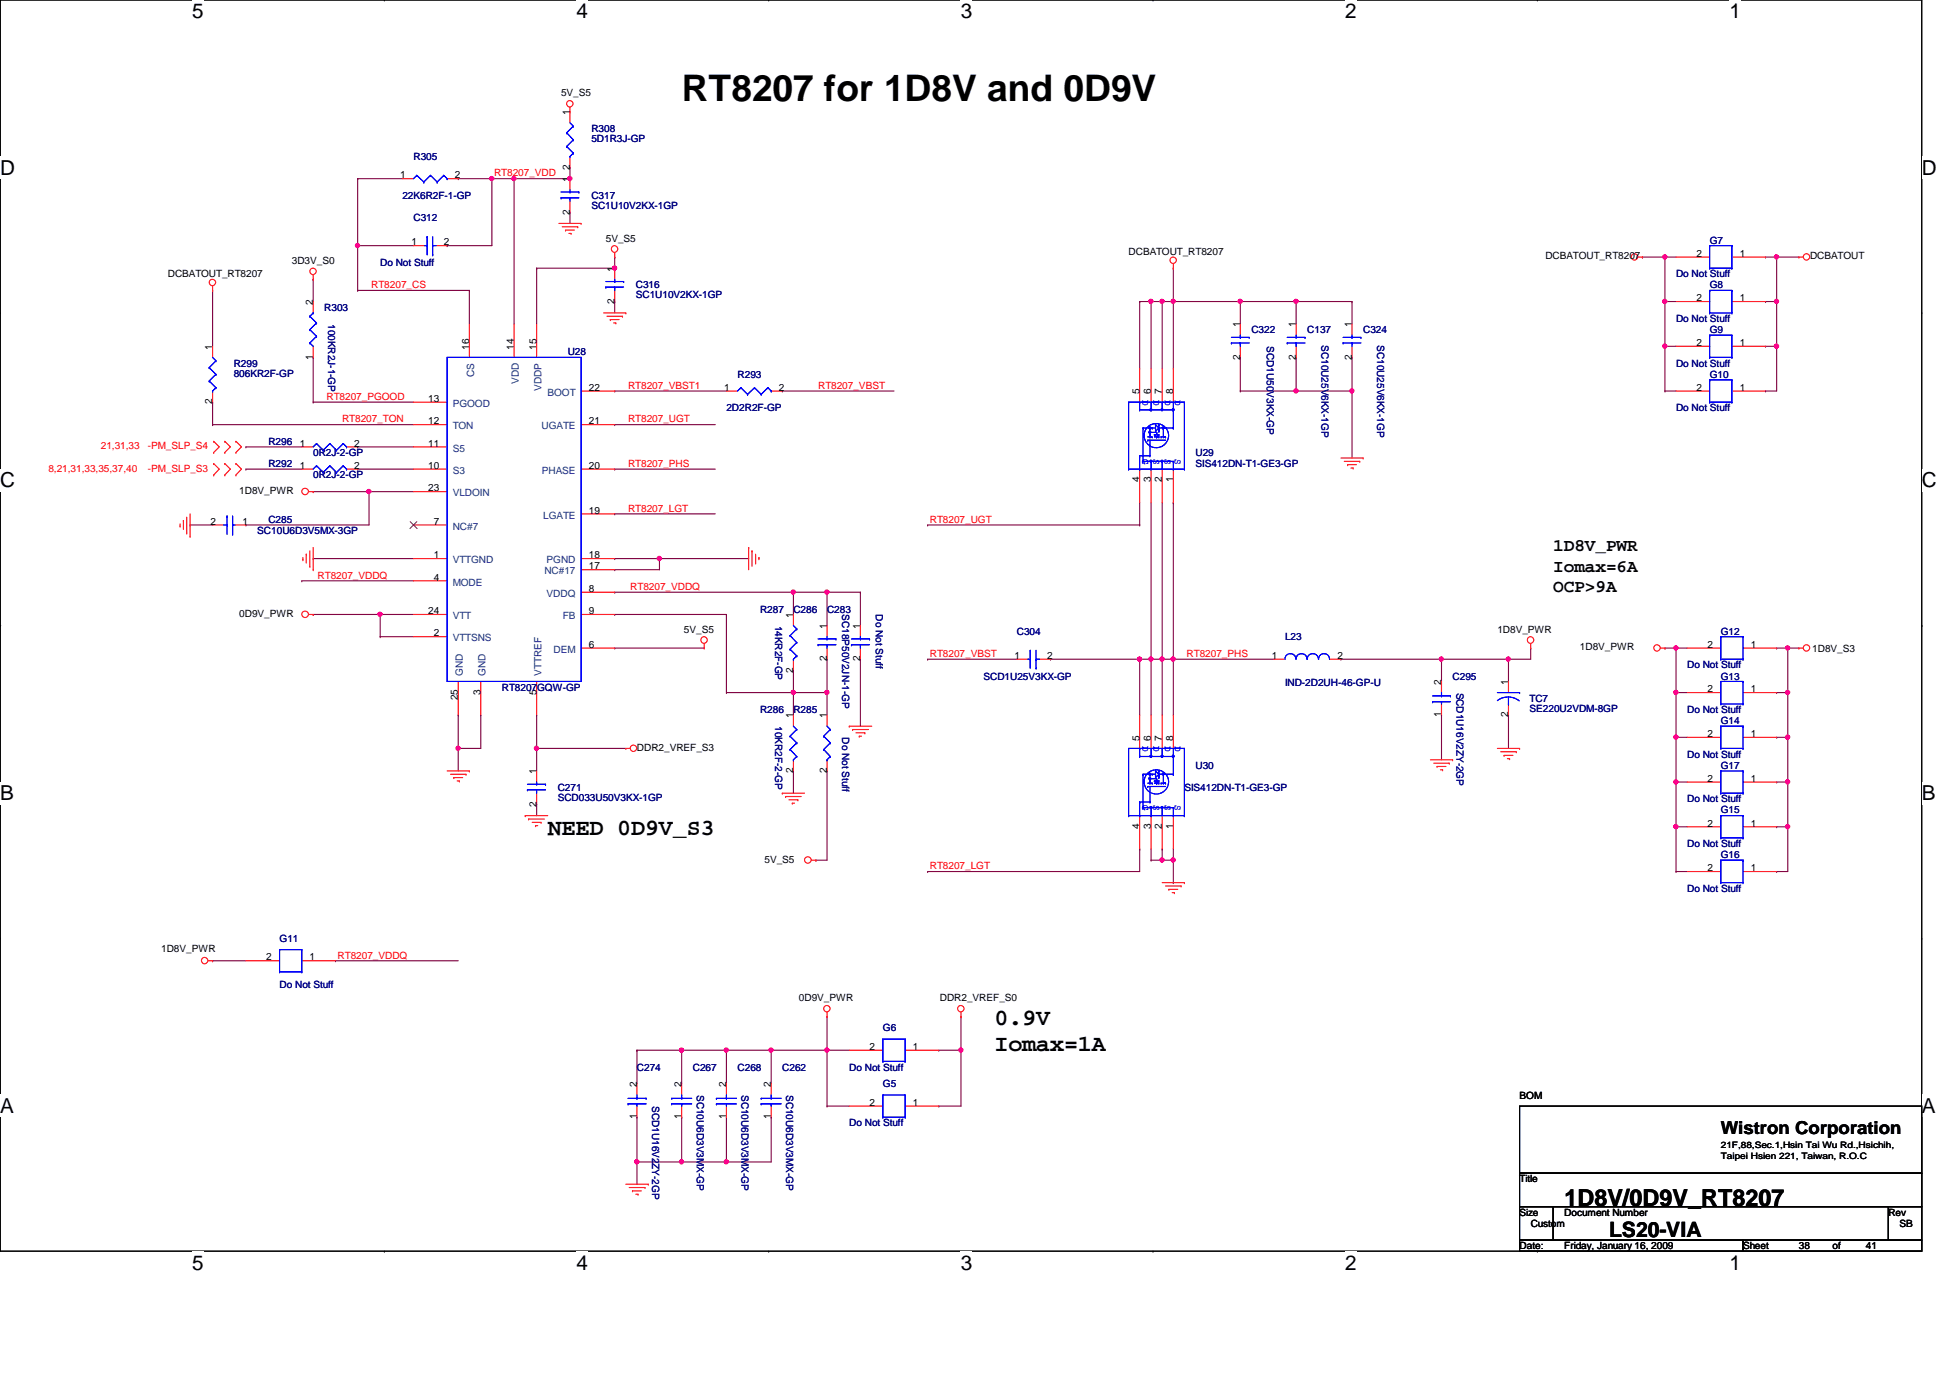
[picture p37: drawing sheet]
<svg xmlns="http://www.w3.org/2000/svg" width="297mm" height="210mm" viewBox="0 0 297 210" stroke-linecap="round" stroke-linejoin="round" font-family="sans-serif">
<defs><g id="words">
<text font-size="5.6" x="103.8" y="15.4">RT8207 for 1D8V and 0D9V</text>
<g font-size="3.6">
<text x="83.4" y="127.2">NEED 0D9V_S3</text>
<text x="151.5" y="156.1">0.9V</text>
<text x="151.5" y="160.1">Iomax=1A</text>
<text x="238.3" y="183.7">1D8V/0D9V_RT8207</text>
</g>
<text font-size="3.2" x="245.1" y="188.5">LS20-VIA</text>
<g font-size="3.1">
<text x="29.3" y="2.8">5</text>
<text x="87.8" y="2.8">4</text>
<text x="146.3" y="2.8">3</text>
<text x="204.9" y="2.8">2</text>
<text x="263.4" y="2.8">1</text>
<text x="0" y="26.6">D</text>
<text x="292.7" y="26.6">D</text>
<text x="0" y="74.2">C</text>
<text x="292.7" y="74.2">C</text>
<text x="0" y="121.9">B</text>
<text x="292.7" y="121.9">B</text>
<text x="0" y="169.5">A</text>
<text x="292.7" y="169.5">A</text>
<text x="29.3" y="193.4">5</text>
<text x="87.8" y="193.4">4</text>
<text x="146.3" y="193.4">3</text>
<text x="204.9" y="193.4">2</text>
<text x="263.4" y="193.4">1</text>
</g>
<g font-size="2.7">
<text x="236.6" y="84">1D8V_PWR</text>
<text x="236.6" y="87.1">Iomax=6A</text>
<text x="236.6" y="90.2">OCP&gt;9A</text>
<text x="262.1" y="172.7">Wistron Corporation</text>
</g>
<g font-size="1.5">
<text x="85.5" y="14.7">5V_S5</text>
<text x="86.8" y="17.5" transform="rotate(-90 86.8 17.5)">1</text>
<text x="61" y="27.2">1</text>
<text x="69.3" y="27.2">2</text>
<text x="86.8" y="27.7" transform="rotate(-90 86.8 27.7)">1</text>
<text x="86.8" y="25.9" transform="rotate(-90 86.8 25.9)">2</text>
<text x="86.8" y="32.7" transform="rotate(-90 86.8 32.7)">2</text>
<text x="44.4" y="40.2">3D3V_S0</text>
<text x="62.7" y="37.4">1</text>
<text x="67.6" y="37.4">2</text>
<text x="92.3" y="36.8">5V_S5</text>
<text x="93.6" y="41.4" transform="rotate(-90 93.6 41.4)">1</text>
<text x="171.9" y="38.8">DCBATOUT_RT8207</text>
<text x="235.4" y="39.5">DCBATOUT_RT8207</text>
<text x="258.4" y="39.1">2</text>
<text x="265" y="39.1">1</text>
<text x="275.7" y="39.5">DCBATOUT</text>
<text x="25.6" y="42.2">DCBATOUT_RT8207</text>
<text x="47.7" y="46.5" transform="rotate(-90 47.7 46.5)">2</text>
<text x="93.6" y="46.3" transform="rotate(-90 93.6 46.3)">2</text>
<text x="258.4" y="45.9">2</text>
<text x="265" y="45.9">1</text>
<text x="32.3" y="53.3" transform="rotate(-90 32.3 53.3)">1</text>
<text x="71.5" y="53.3" transform="rotate(-90 71.5 53.3)">16</text>
<text x="78.3" y="53.3" transform="rotate(-90 78.3 53.3)">14</text>
<text x="81.7" y="53.3" transform="rotate(-90 81.7 53.3)">15</text>
<text x="188.9" y="49.9" transform="rotate(-90 188.9 49.9)">1</text>
<text x="197.4" y="49.9" transform="rotate(-90 197.4 49.9)">1</text>
<text x="205.9" y="49.9" transform="rotate(-90 205.9 49.9)">1</text>
<text x="258.4" y="52.7">2</text>
<text x="265" y="52.7">1</text>
<text x="47.7" y="54.8" transform="rotate(-90 47.7 54.8)">1</text>
<text x="89.7" y="59.5">22</text>
<text x="110.3" y="59.5">1</text>
<text x="118.7" y="59.5">2</text>
<text x="188.9" y="54.8" transform="rotate(-90 188.9 54.8)">2</text>
<text x="197.4" y="54.8" transform="rotate(-90 197.4 54.8)">2</text>
<text x="205.9" y="54.8" transform="rotate(-90 205.9 54.8)">2</text>
<text x="258.4" y="59.5">2</text>
<text x="265" y="59.5">1</text>
<text x="32.3" y="61.6" transform="rotate(-90 32.3 61.6)">2</text>
<text x="65.2" y="61.2">13</text>
<text x="65.2" y="64.6">12</text>
<text x="89.7" y="64.6">21</text>
<text x="173.6" y="60.1" transform="rotate(-90 173.6 60.1)">5</text>
<text x="175.3" y="60.1" transform="rotate(-90 175.3 60.1)">6</text>
<text x="177" y="60.1" transform="rotate(-90 177 60.1)">7</text>
<text x="178.7" y="60.1" transform="rotate(-90 178.7 60.1)">8</text>
<text x="45.7" y="68">1</text>
<text x="45.7" y="71.4">1</text>
<text x="54" y="68">2</text>
<text x="54" y="71.4">2</text>
<text x="65.2" y="68">11</text>
<text x="65.2" y="71.4">10</text>
<text x="89.7" y="71.4">20</text>
<text x="36.4" y="75.3">1D8V_PWR</text>
<text x="65.2" y="74.8">23</text>
<text x="173.6" y="73.5" transform="rotate(-90 173.6 73.5)">4</text>
<text x="175.3" y="73.5" transform="rotate(-90 175.3 73.5)">3</text>
<text x="177" y="73.5" transform="rotate(-90 177 73.5)">2</text>
<text x="178.7" y="73.5" transform="rotate(-90 178.7 73.5)">1</text>
<text x="32" y="79.9">2</text>
<text x="37" y="79.9">1</text>
<text x="66.1" y="79.9">7</text>
<text x="89.7" y="78.2">19</text>
<text x="66.1" y="85">1</text>
<text x="66.1" y="88.4">4</text>
<text x="89.7" y="86.7">17</text>
<text x="89.7" y="85">18</text>
<text x="36.4" y="94">0D9V_PWR</text>
<text x="65.2" y="93.6">24</text>
<text x="89.7" y="90.2">8</text>
<text x="89.7" y="93.6">9</text>
<text x="120.8" y="94.1" transform="rotate(-90 120.8 94.1)">1</text>
<text x="125.9" y="95.8" transform="rotate(-90 125.9 95.8)">1</text>
<text x="131" y="95.8" transform="rotate(-90 131 95.8)">1</text>
<text x="66.1" y="96.9">2</text>
<text x="89.7" y="98.7">6</text>
<text x="104.2" y="96.4">5V_S5</text>
<text x="125.9" y="100.8" transform="rotate(-90 125.9 100.8)">2</text>
<text x="131" y="100.8" transform="rotate(-90 131 100.8)">2</text>
<text x="154.6" y="100.4">1</text>
<text x="159.5" y="100.4">2</text>
<text x="193.7" y="100.4">1</text>
<text x="203.7" y="100.4">2</text>
<text x="228.1" y="96.4">1D8V_PWR</text>
<text x="240.7" y="99.1">1D8V_PWR</text>
<text x="260.1" y="98.7">2</text>
<text x="266.7" y="98.7">1</text>
<text x="276.1" y="99.3">1D8V_S3</text>
<text x="69.8" y="106.7" transform="rotate(-90 69.8 106.7)">25</text>
<text x="73.2" y="105.8" transform="rotate(-90 73.2 105.8)">3</text>
<text x="81.7" y="105.8" transform="rotate(-90 81.7 105.8)">5</text>
<text x="120.8" y="102.4" transform="rotate(-90 120.8 102.4)">2</text>
<text x="219.5" y="104.3" transform="rotate(-90 219.5 104.3)">2</text>
<text x="229.7" y="104.3" transform="rotate(-90 229.7 104.3)">1</text>
<text x="260.1" y="105.5">2</text>
<text x="266.7" y="105.5">1</text>
<text x="120.8" y="109.4" transform="rotate(-90 120.8 109.4)">1</text>
<text x="125.9" y="109.4" transform="rotate(-90 125.9 109.4)">1</text>
<text x="173.6" y="112.8" transform="rotate(-90 173.6 112.8)">5</text>
<text x="175.3" y="112.8" transform="rotate(-90 175.3 112.8)">6</text>
<text x="177" y="112.8" transform="rotate(-90 177 112.8)">7</text>
<text x="178.7" y="112.8" transform="rotate(-90 178.7 112.8)">8</text>
<text x="219.5" y="109.3" transform="rotate(-90 219.5 109.3)">1</text>
<text x="229.7" y="109.3" transform="rotate(-90 229.7 109.3)">2</text>
<text x="260.1" y="112.3">2</text>
<text x="266.7" y="112.3">1</text>
<text x="81.7" y="117.9" transform="rotate(-90 81.7 117.9)">1</text>
<text x="97" y="114.4">DDR2_VREF_S3</text>
<text x="120.8" y="117.8" transform="rotate(-90 120.8 117.8)">2</text>
<text x="125.9" y="117.8" transform="rotate(-90 125.9 117.8)">2</text>
<text x="260.1" y="119.1">2</text>
<text x="266.7" y="119.1">1</text>
<text x="81.7" y="122.9" transform="rotate(-90 81.7 122.9)">2</text>
<text x="260.1" y="125.9">2</text>
<text x="266.7" y="125.9">1</text>
<text x="116.5" y="131.4">5V_S5</text>
<text x="173.6" y="126.3" transform="rotate(-90 173.6 126.3)">4</text>
<text x="175.3" y="126.3" transform="rotate(-90 175.3 126.3)">3</text>
<text x="177" y="126.3" transform="rotate(-90 177 126.3)">2</text>
<text x="178.7" y="126.3" transform="rotate(-90 178.7 126.3)">1</text>
<text x="260.1" y="132.7">2</text>
<text x="266.7" y="132.7">1</text>
<text x="24.6" y="145">1D8V_PWR</text>
<text x="40.6" y="146.3">2</text>
<text x="47.2" y="146.3">1</text>
<text x="121.7" y="152.5">0D9V_PWR</text>
<text x="143.2" y="152.5">DDR2_VREF_S0</text>
<text x="132.5" y="159.9">2</text>
<text x="139.1" y="159.9">1</text>
<text x="97" y="165.6" transform="rotate(-90 97 165.6)">2</text>
<text x="103.8" y="165.6" transform="rotate(-90 103.8 165.6)">2</text>
<text x="110.6" y="165.6" transform="rotate(-90 110.6 165.6)">2</text>
<text x="117.4" y="165.6" transform="rotate(-90 117.4 165.6)">2</text>
<text x="231.5" y="167.3">BOM</text>
<text x="97" y="170.5" transform="rotate(-90 97 170.5)">1</text>
<text x="103.8" y="170.5" transform="rotate(-90 103.8 170.5)">1</text>
<text x="110.6" y="170.5" transform="rotate(-90 110.6 170.5)">1</text>
<text x="117.4" y="170.5" transform="rotate(-90 117.4 170.5)">1</text>
<text x="132.5" y="168.4">2</text>
<text x="139.1" y="168.4">1</text>
<text x="231.5" y="180.1">Title</text>
<text x="231.5" y="185.2">Size</text>
<text x="238.3" y="185.2">Document Number</text>
<text x="287.7" y="185.2">Rev</text>
<text x="231.5" y="190.3">Date:</text>
<text x="233.2" y="186.9">Custom</text>
<text x="238.3" y="190.3">Friday, January 16, 2009</text>
<text x="265.5" y="190.3">Sheet</text>
<text x="274" y="190.3">38</text>
<text x="279.1" y="190.3">of</text>
<text x="284.2" y="190.3">41</text>
<text x="289.3" y="186.9">SB</text>
</g>
<g font-size="1.5" fill="#000080">
<text x="90.1" y="20.1">R308</text>
<text x="90.1" y="21.6">5D1R3J-GP</text>
<text x="63" y="24.4">R305</text>
<text x="61.3" y="30.3">22K6R2F-1-GP</text>
<text x="63" y="33.7">C312</text>
<text x="90.1" y="30.3">C317</text>
<text x="90.1" y="31.9">SC1U10V2KX-1GP</text>
<text x="57.9" y="40.6">Do Not Stuff</text>
<text x="260.4" y="37.1">G7</text>
<text x="49.4" y="47.3">R303</text>
<text x="96.9" y="43.9">C316</text>
<text x="96.9" y="45.5">SC1U10V2KX-1GP</text>
<text x="255.3" y="42.2">Do Not Stuff</text>
<text x="260.4" y="43.9">G8</text>
<text x="50" y="49.4" transform="rotate(90 50 49.4)">100KR2J-1-GP</text>
<text x="190.6" y="50.8">C322</text>
<text x="193" y="52.7" transform="rotate(90 193 52.7)">SCD1U50V3KX-GP</text>
<text x="199.1" y="50.8">C137</text>
<text x="201.3" y="52.6" transform="rotate(90 201.3 52.6)">SC10U25V6KX-1GP</text>
<text x="207.6" y="50.8">C324</text>
<text x="209.8" y="52.6" transform="rotate(90 209.8 52.6)">SC10U25V6KX-1GP</text>
<text x="255.3" y="49.1">Do Not Stuff</text>
<text x="260.4" y="50.8">G9</text>
<text x="35.6" y="55.8">R299</text>
<text x="35.6" y="57.4">806KR2F-GP</text>
<text x="86.5" y="54.1">U28</text>
<text x="112.3" y="57.6">R293</text>
<text x="255.3" y="55.8">Do Not Stuff</text>
<text x="260.4" y="57.6">G10</text>
<text x="110.7" y="62.7">2D2R2F-GP</text>
<text x="255.3" y="62.7">Do Not Stuff</text>
<text x="40.9" y="67.8">R296</text>
<text x="40.9" y="71.2">R292</text>
<text x="47.7" y="69.5">0R2J-2-GP</text>
<text x="182.1" y="69.5">U29</text>
<text x="182.1" y="71.2">SIS412DN-T1-GE3-GP</text>
<text x="47.7" y="72.9">0R2J-2-GP</text>
<text x="39.2" y="81.4">SC10U6D3V5MX-3GP</text>
<text x="40.9" y="79.7">C285</text>
<text x="115.8" y="93.3">R287</text>
<text x="118.1" y="95.3" transform="rotate(90 118.1 95.3)">14KR2F-GP</text>
<text x="120.9" y="93.3">C286</text>
<text x="126" y="93.3">C283</text>
<text x="128.3" y="93.6" transform="rotate(90 128.3 93.6)">SC18P50V2JN-1-GP</text>
<text x="133.4" y="93.6" transform="rotate(90 133.4 93.6)">Do Not Stuff</text>
<text x="154.9" y="96.7">C304</text>
<text x="195.7" y="97.5">L23</text>
<text x="257" y="101.8">Do Not Stuff</text>
<text x="262.1" y="96.7">G12</text>
<text x="76.5" y="105.2">RT8207GQW-GP</text>
<text x="149.8" y="103.5">SCD1U25V3KX-GP</text>
<text x="195.7" y="104.5">IND-2D2UH-46-GP-U</text>
<text x="221.3" y="103.5">C295</text>
<text x="221.9" y="105.5" transform="rotate(90 221.9 105.5)">SCD1U16V2ZY-2GP</text>
<text x="233" y="106.9">TC7</text>
<text x="262.1" y="103.5">G13</text>
<text x="115.8" y="108.6">R286</text>
<text x="118.1" y="110.6" transform="rotate(90 118.1 110.6)">10KR2F-2-GP</text>
<text x="120.9" y="108.6">R285</text>
<text x="128.3" y="112.3" transform="rotate(90 128.3 112.3)">Do Not Stuff</text>
<text x="233" y="108.5">SE220U2VDM-8GP</text>
<text x="257" y="108.6">Do Not Stuff</text>
<text x="262.1" y="110.3">G14</text>
<text x="182.1" y="117.1">U30</text>
<text x="257" y="115.4">Do Not Stuff</text>
<text x="262.1" y="117.1">G17</text>
<text x="85" y="120.5">C271</text>
<text x="85" y="122">SCD033U50V3KX-1GP</text>
<text x="180.4" y="120.5">SIS412DN-T1-GE3-GP</text>
<text x="257" y="122.2">Do Not Stuff</text>
<text x="262.1" y="123.9">G15</text>
<text x="257" y="129">Do Not Stuff</text>
<text x="262.1" y="130.7">G16</text>
<text x="257" y="135.8">Do Not Stuff</text>
<text x="42.6" y="143.5">G11</text>
<text x="42.6" y="150.5">Do Not Stuff</text>
<text x="134.5" y="157.1">G6</text>
<text x="97" y="163.1">C274</text>
<text x="105.5" y="163.1">C267</text>
<text x="106.2" y="166.8" transform="rotate(90 106.2 166.8)">SC10U6D3V3MX-GP</text>
<text x="112.3" y="163.1">C268</text>
<text x="112.9" y="166.8" transform="rotate(90 112.9 166.8)">SC10U6D3V3MX-GP</text>
<text x="119.2" y="163.1">C262</text>
<text x="119.8" y="166.8" transform="rotate(90 119.8 166.8)">SC10U6D3V3MX-GP</text>
<text x="129.4" y="163.1">Do Not Stuff</text>
<text x="134.5" y="165.6">G5</text>
<text x="99.4" y="168.5" transform="rotate(90 99.4 168.5)">SCD1U16V2ZY-2GP</text>
<text x="129.4" y="171.6">Do Not Stuff</text>
</g>
<g font-size="1.5" fill="#f00">
<text x="75.3" y="26.9">RT8207_VDD</text>
<text x="56.6" y="43.9">RT8207_CS</text>
<text x="95.7" y="59.2">RT8207_VBST1</text>
<text x="124.6" y="59.2">RT8207_VBST</text>
<text x="49.7" y="60.9">RT8207_PGOOD</text>
<text x="52.1" y="64.3">RT8207_TON</text>
<text x="95.7" y="64.3">RT8207_UGT</text>
<text x="7.4" y="71.8">8,21,31,33,35,37,40</text>
<text x="15.4" y="68.5">21,31,33</text>
<text x="22.5" y="71.8">-PM_SLP_S3</text>
<text x="22.5" y="68.5">-PM_SLP_S4</text>
<text x="95.7" y="71.1">RT8207_PHS</text>
<text x="95.7" y="77.9">RT8207_LGT</text>
<text x="141.6" y="79.6">RT8207_UGT</text>
<text x="48.4" y="88.1">RT8207_VDDQ</text>
<text x="96" y="89.9">RT8207_VDDQ</text>
<text x="141.6" y="100.1">RT8207_VBST</text>
<text x="180.8" y="100.1">RT8207_PHS</text>
<text x="141.6" y="132.4">RT8207_LGT</text>
<text x="51.4" y="146">RT8207_VDDQ</text>
</g>
<g font-size="1.5" fill="#004080">
<text x="72.2" y="57.4" transform="rotate(-90 72.2 57.4)">CS</text>
<text x="79" y="58.5" transform="rotate(-90 79 58.5)">VDD</text>
<text x="82.5" y="59.5" transform="rotate(-90 82.5 59.5)">VDDP</text>
<text x="69" y="62">PGOOD</text>
<text x="69" y="65.4">TON</text>
<text x="82.5" y="65.4">UGATE</text>
<text x="83.4" y="60.3">BOOT</text>
<text x="69" y="68.8">S5</text>
<text x="69" y="75.6">VLDOIN</text>
<text x="69" y="72.2">S3</text>
<text x="82.5" y="72.2">PHASE</text>
<text x="69" y="80.7">NC#7</text>
<text x="82.8" y="79">LGATE</text>
<text x="69" y="85.8">VTTGND</text>
<text x="69" y="89.2">MODE</text>
<text x="82.9" y="87.5">NC#17</text>
<text x="83.3" y="85.8">PGND</text>
<text x="69" y="94.3">VTT</text>
<text x="83.3" y="90.9">VDDQ</text>
<text x="85.7" y="94.3">FB</text>
<text x="69" y="97.7">VTTSNS</text>
<text x="84.3" y="99.4">DEM</text>
<text x="70.5" y="103" transform="rotate(-90 70.5 103)">GND</text>
<text x="74" y="103" transform="rotate(-90 74 103)">GND</text>
<text x="82.5" y="103" transform="rotate(-90 82.5 103)">VTTREF</text>
</g>
<g font-size="1.5" fill="#00f">
<text x="174" y="60.9" transform="rotate(90 174 60.9)">D</text>
<text x="175.7" y="60.9" transform="rotate(90 175.7 60.9)">D</text>
<text x="177.4" y="60.9" transform="rotate(90 177.4 60.9)">D</text>
<text x="178.9" y="60.9" transform="rotate(90 178.9 60.9)">D</text>
<text x="174" y="69.9" transform="rotate(90 174 69.9)">G</text>
<text x="175.7" y="69.9" transform="rotate(90 175.7 69.9)">S</text>
<text x="177.4" y="69.9" transform="rotate(90 177.4 69.9)">S</text>
<text x="178.9" y="69.9" transform="rotate(90 178.9 69.9)">S</text>
<text x="174" y="113.7" transform="rotate(90 174 113.7)">D</text>
<text x="175.7" y="113.7" transform="rotate(90 175.7 113.7)">D</text>
<text x="177.4" y="113.7" transform="rotate(90 177.4 113.7)">D</text>
<text x="178.9" y="113.7" transform="rotate(90 178.9 113.7)">D</text>
<text x="174" y="122.7" transform="rotate(90 174 122.7)">G</text>
<text x="175.7" y="122.7" transform="rotate(90 175.7 122.7)">S</text>
<text x="177.4" y="122.7" transform="rotate(90 177.4 122.7)">S</text>
<text x="178.9" y="122.7" transform="rotate(90 178.9 122.7)">S</text>
</g>
<g font-size="1.4">
<text x="262.1" y="174.8">21F,88,Sec.1,Hsin Tai Wu Rd.,Hsichih,</text>
<text x="262.1" y="176.5">Taipei Hsien 221, Taiwan, R.O.C</text>
</g>
</g></defs>
<path d="M0 0h292.7v190.6h-292.7z" fill="none" stroke="#000" stroke-width=".17"/>
<g fill="#fff">
<path d="M29.3 0h1.7v3.5h-1.7z"/>
<path d="M29.3 190.6h1.7v3.5h-1.7z"/>
</g>
<path d="M58.5 0h.1M58.5 190.6h.1" fill="none" stroke="#000" stroke-width=".17"/>
<g fill="#fff">
<path d="M87.8 0h1.7v3.5h-1.7z"/>
<path d="M87.8 190.6h1.7v3.5h-1.7z"/>
</g>
<path d="M117.1 0h.1M117.1 190.6h.1" fill="none" stroke="#000" stroke-width=".17"/>
<g fill="#fff">
<path d="M146.3 0h1.8v3.5h-1.8z"/>
<path d="M146.3 190.6h1.8v3.5h-1.8z"/>
</g>
<path d="M175.6 0h.1M175.6 190.6h.1" fill="none" stroke="#000" stroke-width=".17"/>
<g fill="#fff">
<path d="M204.9 0h1.7v3.5h-1.7z"/>
<path d="M204.9 190.6h1.7v3.5h-1.7z"/>
</g>
<path d="M234.2 0h.1M234.2 190.6h.1" fill="none" stroke="#000" stroke-width=".17"/>
<g fill="#fff">
<path d="M263.4 0h1.8v3.5h-1.8z"/>
<path d="M263.4 190.6h1.8v3.5h-1.8z"/>
<path d="M0 23.8h2.3v3.5h-2.3z"/>
<path d="M292.7 23.8h2.3v3.5h-2.3z"/>
<path d="M0 71.4h2.3v3.5h-2.3z"/>
<path d="M292.7 71.4h2.3v3.5h-2.3z"/>
</g>
<path d="M0 47.6h.1M292.7 47.6h.1" fill="none" stroke="#000" stroke-width=".17"/>
<g fill="#fff">
<path d="M0 119.1h2.1v3.5h-2.1z"/>
<path d="M292.7 119.1h2.1v3.5h-2.1z"/>
</g>
<path d="M0 95.3h.1M292.7 95.3h.1" fill="none" stroke="#000" stroke-width=".17"/>
<path d="M0 95.3h.1M292.7 95.3h.1" fill="none" stroke="#000" stroke-width=".15"/>
<g fill="#fff">
<path d="M0 166.7h2.1v3.5h-2.1z"/>
<path d="M292.7 166.7h2.1v3.5h-2.1z"/>
</g>
<path d="M0 142.9h.1M292.7 142.9h.1" fill="none" stroke="#000" stroke-width=".17"/>
<path d="M253.6 98.7h.1M253.6 98.7h1.7M255.3 98.7h.1M255.3 98.7v6.8M229.8 108.9h.1M229.8 108.9v5.1M255.3 105.5h.1M255.3 105.5h1.7M272.3 119.1h.1M272.3 119.1v6.8M32.4 146.3h.1M32.4 146.3h5.1" fill="none" stroke="#800040" stroke-width=".17"/>
<circle cx="255.3" cy="98.7" r=".32" fill="#f0f"/>
<circle cx="255.3" cy="98.7" r=".32" fill="none" stroke="#f0f" stroke-width=".17"/>
<path d="M255.3 98.7h.1M255.3 98.7h1.7M272.3 98.7h.1M272.3 98.7v6.8h-1.7M270.6 105.5h.1" fill="none" stroke="#800040" stroke-width=".17"/>
<circle cx="272.3" cy="98.7" r=".32" fill="#f0f"/>
<circle cx="272.3" cy="98.7" r=".32" fill="none" stroke="#f0f" stroke-width=".17"/>
<path d="M253.6 59.6h.1M253.6 52.7h.1M253.6 59.6h1.7M253.6 52.7h1.7M268.9 59.6h.1M270.6 52.7h.1M270.6 52.7v6.9h-1.7M270.6 98.7h.1M270.6 98.7h3.4M272.3 98.7h.1" fill="none" stroke="#800040" stroke-width=".17"/>
<circle cx="270.6" cy="52.7" r=".32" fill="#f0f"/>
<circle cx="270.6" cy="52.7" r=".32" fill="none" stroke="#f0f" stroke-width=".17"/>
<path d="M253.6 52.7h.1M253.6 52.7v6.9M268.9 52.7h.1M268.9 52.7h1.7" fill="none" stroke="#800040" stroke-width=".17"/>
<circle cx="253.6" cy="52.7" r=".32" fill="#f0f"/>
<circle cx="253.6" cy="52.7" r=".32" fill="none" stroke="#f0f" stroke-width=".17"/>
<path d="M255.3 112.3h.1M255.3 105.5h.1M255.3 112.3h1.7M255.3 105.5v6.8" fill="none" stroke="#800040" stroke-width=".17"/>
<circle cx="255.3" cy="105.5" r=".32" fill="#f0f"/>
<circle cx="255.3" cy="105.5" r=".32" fill="none" stroke="#f0f" stroke-width=".17"/>
<path d="M270.6 112.3h.1M272.3 105.5h.1M272.3 105.5v6.8h-1.7" fill="none" stroke="#800040" stroke-width=".17"/>
<circle cx="272.3" cy="105.5" r=".32" fill="#f0f"/>
<circle cx="272.3" cy="105.5" r=".32" fill="none" stroke="#f0f" stroke-width=".17"/>
<path d="M233.2 98.7h.1M233.2 98.7v1.7M219.6 100.4h.1M219.6 100.4h10.2M229.8 100.4h.1M229.8 100.4v3.4" fill="none" stroke="#800040" stroke-width=".17"/>
<circle cx="219.6" cy="100.4" r=".32" fill="#f0f"/>
<circle cx="219.6" cy="100.4" r=".32" fill="none" stroke="#f0f" stroke-width=".17"/>
<path d="M78.3 27.2h.1M78.3 27.2h8.5M188.9 59.6h.1M197.4 54.4h.1M197.4 54.4v5.2h-8.5M204.3 100.4h.1M204.3 100.4h15.3M219.6 100.4h.1M219.6 108.9h.1M219.6 100.4v3.4M219.6 108.9v6.8" fill="none" stroke="#800040" stroke-width=".17"/>
<circle cx="86.8" cy="27.2" r=".32" fill="#f0f"/>
<circle cx="86.8" cy="27.2" r=".32" fill="none" stroke="#f0f" stroke-width=".17"/>
<circle cx="78.3" cy="27.2" r=".32" fill="#f0f"/>
<circle cx="78.3" cy="27.2" r=".32" fill="none" stroke="#f0f" stroke-width=".17"/>
<g fill="none" stroke="#800040" stroke-width=".17">
<path d="M250.2 39.2h.1M250.2 39.2h3.4M54.5 44.2h.1M54.5 44.2h17M47.7 85.1h.1M47.7 85.1h15.3M93.6 93.6h.1M93.6 93.6h17.1M110.7 93.6h.1M110.7 93.6v11.9M120.9 90.2h.1M120.9 90.2v3.4"/>
<path d="M120.9 105.5h.1M120.9 105.5v3.4"/>
</g>
<circle cx="120.8" cy="105.5" r=".32" fill="#f0f"/>
<circle cx="120.8" cy="105.5" r=".32" fill="none" stroke="#f0f" stroke-width=".17"/>
<path d="M93.6 59.6h.1M93.6 59.6h17.1M93.6 64.7h.1M93.6 71.5h.1M93.6 78.3h.1M93.6 64.7h15.4M93.6 71.5h15.4M93.6 78.3h15.4M100.5 85.1h.1M100.5 85.1h13.5M120.9 117.4h.1M120.9 117.4v3.4" fill="none" stroke="#800040" stroke-width=".17"/>
<circle cx="100.4" cy="85.1" r=".32" fill="#f0f"/>
<circle cx="100.4" cy="85.1" r=".32" fill="none" stroke="#f0f" stroke-width=".17"/>
<path d="M93.6 90.2h.1M93.6 90.2h27.3" fill="none" stroke="#800040" stroke-width=".17"/>
<circle cx="120.8" cy="90.2" r=".32" fill="#f0f"/>
<circle cx="120.8" cy="90.2" r=".32" fill="none" stroke="#f0f" stroke-width=".17"/>
<path d="M68.1 37.4h.1M68.1 37.4h6.8M56.2 74.9h.1M56.2 74.9h6.8M93.6 98.7h.1M93.6 98.7h13.7" fill="none" stroke="#800040" stroke-width=".17"/>
<circle cx="56.2" cy="74.9" r=".32" fill="#f0f"/>
<circle cx="56.2" cy="74.9" r=".32" fill="none" stroke="#f0f" stroke-width=".17"/>
<path d="M57.9 93.6h.1M57.9 93.6h5.1" fill="none" stroke="#800040" stroke-width=".17"/>
<circle cx="57.9" cy="93.6" r=".32" fill="#f0f"/>
<circle cx="57.9" cy="93.6" r=".32" fill="none" stroke="#f0f" stroke-width=".17"/>
<path d="M54.5 37.4h.1M54.5 27.2h.1M54.5 37.4h8.5M54.5 27.2v17M71.5 44.2h.1M71.5 44.2v5.2M69.8 114h.1M69.8 114v3.4M120.9 102.1h.1M120.9 102.1v3.4M81.7 122.5h.1M81.7 122.5v1.7" fill="none" stroke="#800040" stroke-width=".17"/>
<circle cx="54.5" cy="37.4" r=".32" fill="#f0f"/>
<circle cx="54.5" cy="37.4" r=".32" fill="none" stroke="#f0f" stroke-width=".17"/>
<path d="M54.5 27.2h.1M54.5 27.2h6.8M74.9 27.2h.1M74.9 27.2v10.2M86.8 32.3h.1M86.8 32.3v1.7" fill="none" stroke="#800040" stroke-width=".17"/>
<circle cx="74.9" cy="27.2" r=".32" fill="#f0f"/>
<circle cx="74.9" cy="27.2" r=".32" fill="none" stroke="#f0f" stroke-width=".17"/>
<path d="M74.9 27.2h.1M74.9 27.2h3.4M47.7 61.3h.1M47.7 61.3h15.3M81.7 114h.1M81.7 114v3.4M81.7 114h13.6" fill="none" stroke="#800040" stroke-width=".17"/>
<circle cx="81.7" cy="114" r=".32" fill="#f0f"/>
<circle cx="81.7" cy="114" r=".32" fill="none" stroke="#f0f" stroke-width=".17"/>
<g fill="none" stroke="#800040" stroke-width=".17">
<path d="M47.7 93.6h.1M47.7 93.6h10.2M57.9 97h.1M57.9 93.6h.1M57.9 97h5.1M57.9 93.6v3.4M93.6 86.8h.1M93.6 85.1h.1M93.6 85.1h6.9M100.5 85.1h.1M100.5 85.1v1.7h-6.9M69.8 114h.1"/>
<path d="M73.2 108.9h.1M73.2 108.9v5.1h-3.4M110.7 105.5h.1M110.7 105.5h10.2"/>
</g>
<circle cx="69.8" cy="114" r=".32" fill="#f0f"/>
<circle cx="69.8" cy="114" r=".32" fill="none" stroke="#f0f" stroke-width=".17"/>
<path d="M78.3 27.2h.1M78.3 27.2v22.2M46 88.5h.1M46 88.5h17M69.8 108.9h.1M69.8 108.9v5.1M126 160h.1M126 160v8.5M126 160h3.4" fill="none" stroke="#800040" stroke-width=".17"/>
<circle cx="126" cy="160" r=".32" fill="#f0f"/>
<circle cx="126" cy="160" r=".32" fill="none" stroke="#f0f" stroke-width=".17"/>
<path d="M69.8 27.2h.1M69.8 27.2h5.1M86.8 25.5h.1M86.8 25.5v1.7M197.4 45.9h.1M197.4 45.9v3.5M197.4 45.9h8.5" fill="none" stroke="#800040" stroke-width=".17"/>
<circle cx="197.4" cy="45.9" r=".32" fill="#f0f"/>
<circle cx="197.4" cy="45.9" r=".32" fill="none" stroke="#f0f" stroke-width=".17"/>
<path d="M120.9 90.2h.1M120.9 90.2h5.1M126 90.2h.1M126 90.2v5.1" fill="none" stroke="#800040" stroke-width=".17"/>
<circle cx="126" cy="90.2" r=".32" fill="#f0f"/>
<circle cx="126" cy="90.2" r=".32" fill="none" stroke="#f0f" stroke-width=".17"/>
<path d="M81.7 40.9h.1M81.7 40.9v8.5M81.7 40.9h11.9M205.9 45.9h.1M205.9 45.9v3.5M126 100.4h.1M126 105.5h.1M126 100.4v8.5" fill="none" stroke="#800040" stroke-width=".17"/>
<circle cx="126" cy="105.5" r=".32" fill="#f0f"/>
<circle cx="126" cy="105.5" r=".32" fill="none" stroke="#f0f" stroke-width=".17"/>
<path d="M178.7 45.9h.1M178.7 45.9h10.2M54.5 68.1h.1M54.5 68.1h8.5M120.9 105.5h.1M120.9 105.5h5.1M126 168.5h.1M126 168.5h3.4" fill="none" stroke="#800040" stroke-width=".17"/>
<circle cx="188.9" cy="45.9" r=".32" fill="#f0f"/>
<circle cx="188.9" cy="45.9" r=".32" fill="none" stroke="#f0f" stroke-width=".17"/>
<g fill="none" stroke="#800040" stroke-width=".17">
<path d="M32.4 44.2h.1M32.4 44.2v8.5M47.7 42.5h.1M47.7 54.4h.1M47.7 42.5v3.4M47.7 54.4v6.9M119.2 59.6h.1M119.2 59.6h17M178.7 40.9h.1M178.7 40.9v5M188.9 45.9h.1M188.9 54.4h.1"/>
<path d="M188.9 45.9h8.5M188.9 54.4v5.2M32.4 61.3h.1M32.4 61.3v3.4M37.5 71.5h.1M37.5 68.1h.1M37.5 71.5h8.5M37.5 68.1h8.5M54.5 71.5h.1M54.5 71.5h8.5M141.3 80h.1M141.3 80h32.3"/>
<path d="M178.7 76.6h.1M178.7 76.6v23.8M126 117.4h.1M126 117.4v13.6h-1.7M124.3 131h.1M51.1 146.3h.1M51.1 146.3h18.7M97 160h.1M97 160h6.8M97 160v5.1M103.8 160h.1M103.8 160v5.1"/>
<path d="M110.7 160h.1M110.7 160v5.1M117.5 160h.1M126 154.9h.1M126 154.9v5.1h-8.5M146.4 154.9h.1M146.4 154.9v5.1M97 170.2h.1M97 170.2v6.8"/>
</g>
<circle cx="110.6" cy="160" r=".32" fill="#f0f"/>
<circle cx="110.6" cy="160" r=".32" fill="none" stroke="#f0f" stroke-width=".17"/>
<path d="M103.8 160h.1M103.8 160h6.9" fill="none" stroke="#800040" stroke-width=".17"/>
<circle cx="103.8" cy="160" r=".32" fill="#f0f"/>
<circle cx="103.8" cy="160" r=".32" fill="none" stroke="#f0f" stroke-width=".17"/>
<path d="M117.5 160h.1M117.5 160v5.1" fill="none" stroke="#800040" stroke-width=".17"/>
<circle cx="117.4" cy="160" r=".32" fill="#f0f"/>
<circle cx="117.4" cy="160" r=".32" fill="none" stroke="#f0f" stroke-width=".17"/>
<path d="M126 90.2h.1M126 90.2h5.1M131.1 90.2h.1M131.1 90.2v5.1M131.1 100.4h.1M131.1 100.4v10.2M110.7 160h.1M110.7 160h6.8M143 160h.1M143 160h3.4" fill="none" stroke="#800040" stroke-width=".17"/>
<circle cx="146.4" cy="160" r=".32" fill="#f0f"/>
<circle cx="146.4" cy="160" r=".32" fill="none" stroke="#f0f" stroke-width=".17"/>
<path d="M97 177h.1M97 177v3.4" fill="none" stroke="#800040" stroke-width=".17"/>
<circle cx="97" cy="177" r=".32" fill="#f0f"/>
<circle cx="97" cy="177" r=".32" fill="none" stroke="#f0f" stroke-width=".17"/>
<path d="M178.7 45.9h.1M178.7 45.9v10.3" fill="none" stroke="#800040" stroke-width=".17"/>
<circle cx="178.7" cy="45.9" r=".32" fill="#f0f"/>
<circle cx="178.7" cy="45.9" r=".32" fill="none" stroke="#f0f" stroke-width=".17"/>
<path d="M110.7 177h.1M117.5 170.2h.1M117.5 170.2v6.8h-6.8M143 168.5h.1M143 168.5h3.4" fill="none" stroke="#800040" stroke-width=".17"/>
<circle cx="110.6" cy="177" r=".32" fill="#f0f"/>
<circle cx="110.6" cy="177" r=".32" fill="none" stroke="#f0f" stroke-width=".17"/>
<path d="M103.8 177h.1M110.7 170.2h.1M110.7 170.2v6.8h-6.9" fill="none" stroke="#800040" stroke-width=".17"/>
<circle cx="103.8" cy="177" r=".32" fill="#f0f"/>
<circle cx="103.8" cy="177" r=".32" fill="none" stroke="#f0f" stroke-width=".17"/>
<path d="M93.6 39.2h.1M93.6 39.2v1.7M205.9 59.6h.1M205.9 59.6v10.2M32.4 64.7h.1M32.4 64.7h30.6" fill="none" stroke="#800040" stroke-width=".17"/>
<circle cx="93.6" cy="40.8" r=".32" fill="#f0f"/>
<circle cx="93.6" cy="40.8" r=".32" fill="none" stroke="#f0f" stroke-width=".17"/>
<path d="M93.6 45.9h.1M93.6 45.9v1.8M197.4 59.6h.1M205.9 54.4h.1M205.9 54.4v5.2h-8.5" fill="none" stroke="#800040" stroke-width=".17"/>
<circle cx="205.9" cy="59.5" r=".32" fill="#f0f"/>
<circle cx="205.9" cy="59.5" r=".32" fill="none" stroke="#f0f" stroke-width=".17"/>
<circle cx="197.4" cy="59.5" r=".32" fill="#f0f"/>
<circle cx="197.4" cy="59.5" r=".32" fill="none" stroke="#f0f" stroke-width=".17"/>
<path d="M270.6 39.2h.1M270.6 39.2h3.4M255.3 112.3h.1M255.3 112.3v6.8" fill="none" stroke="#800040" stroke-width=".17"/>
<circle cx="255.3" cy="112.3" r=".32" fill="#f0f"/>
<circle cx="255.3" cy="112.3" r=".32" fill="none" stroke="#f0f" stroke-width=".17"/>
<path d="M255.3 119.1h.1M255.3 119.1h1.7" fill="none" stroke="#800040" stroke-width=".17"/>
<circle cx="255.3" cy="119.1" r=".32" fill="#f0f"/>
<circle cx="255.3" cy="119.1" r=".32" fill="none" stroke="#f0f" stroke-width=".17"/>
<path d="M270.6 119.1h.1M272.3 112.3h.1M272.3 112.3v6.8h-1.7" fill="none" stroke="#800040" stroke-width=".17"/>
<circle cx="272.3" cy="119.1" r=".32" fill="#f0f"/>
<circle cx="272.3" cy="119.1" r=".32" fill="none" stroke="#f0f" stroke-width=".17"/>
<circle cx="272.3" cy="112.3" r=".32" fill="#f0f"/>
<circle cx="272.3" cy="112.3" r=".32" fill="none" stroke="#f0f" stroke-width=".17"/>
<path d="M268.9 45.9h.1M268.9 45.9h1.7M270.6 45.9h.1M270.6 45.9v6.8M146.4 160h.1M146.4 160v8.5" fill="none" stroke="#800040" stroke-width=".17"/>
<circle cx="270.6" cy="45.9" r=".32" fill="#f0f"/>
<circle cx="270.6" cy="45.9" r=".32" fill="none" stroke="#f0f" stroke-width=".17"/>
<path d="M255.3 125.9h.1M255.3 125.9h1.7" fill="none" stroke="#800040" stroke-width=".17"/>
<circle cx="255.3" cy="125.9" r=".32" fill="#f0f"/>
<circle cx="255.3" cy="125.9" r=".32" fill="none" stroke="#f0f" stroke-width=".17"/>
<path d="M270.6 39.2h.1M270.6 39.2v6.7M255.3 125.9h.1M255.3 125.9v6.9" fill="none" stroke="#800040" stroke-width=".17"/>
<circle cx="270.6" cy="39.1" r=".32" fill="#f0f"/>
<circle cx="270.6" cy="39.1" r=".32" fill="none" stroke="#f0f" stroke-width=".17"/>
<path d="M253.6 39.2h.1M253.6 39.2v6.7" fill="none" stroke="#800040" stroke-width=".17"/>
<circle cx="253.6" cy="39.1" r=".32" fill="#f0f"/>
<circle cx="253.6" cy="39.1" r=".32" fill="none" stroke="#f0f" stroke-width=".17"/>
<path d="M253.6 39.2h.1M253.6 39.2h1.7M188.9 45.9h.1M188.9 45.9v3.5M253.6 45.9h.1M253.6 45.9v6.8M97 177h.1M103.8 170.2h.1M103.8 170.2v6.8h-6.8" fill="none" stroke="#800040" stroke-width=".17"/>
<circle cx="253.6" cy="45.9" r=".32" fill="#f0f"/>
<circle cx="253.6" cy="45.9" r=".32" fill="none" stroke="#f0f" stroke-width=".17"/>
<path d="M229.8 100.4h.1M229.8 100.4h3.4M255.3 119.1h.1M255.3 119.1v6.8M255.3 132.8h.1M255.3 132.8h1.7" fill="none" stroke="#800040" stroke-width=".17"/>
<circle cx="229.8" cy="100.4" r=".32" fill="#f0f"/>
<circle cx="229.8" cy="100.4" r=".32" fill="none" stroke="#f0f" stroke-width=".17"/>
<path d="M141.3 100.4h.1M141.3 100.4h13.6M177 100.4h.1M177 100.4h17.1M178.7 100.4h.1M141.3 132.8h.1M141.3 132.8h32.3" fill="none" stroke="#800040" stroke-width=".17"/>
<circle cx="178.7" cy="100.4" r=".32" fill="#f0f"/>
<circle cx="178.7" cy="100.4" r=".32" fill="none" stroke="#f0f" stroke-width=".17"/>
<path d="M253.6 45.9h.1M253.6 45.9h1.7M270.6 132.8h.1M272.3 125.9h.1M272.3 125.9v6.9h-1.7" fill="none" stroke="#800040" stroke-width=".17"/>
<circle cx="272.3" cy="125.9" r=".32" fill="#f0f"/>
<circle cx="272.3" cy="125.9" r=".32" fill="none" stroke="#f0f" stroke-width=".17"/>
<path d="M268.9 39.2h.1M268.9 39.2h1.7M177 76.6v23.8M160 100.4h.1M160 100.4h13.6M173.6 100.4h.1M173.6 100.4v8.5M177 100.4h.1M270.6 125.9h.1M270.6 125.9h1.7" fill="none" stroke="#800040" stroke-width=".17"/>
<circle cx="177" cy="100.4" r=".32" fill="#f0f"/>
<circle cx="177" cy="100.4" r=".32" fill="none" stroke="#f0f" stroke-width=".17"/>
<path d="M173.6 45.9h.1M173.6 45.9v10.3M175.3 100.4h.1M175.3 100.4h1.7M178.7 131h.1M178.7 129.3v1.7" fill="none" stroke="#800040" stroke-width=".17"/>
<circle cx="178.7" cy="131" r=".32" fill="#f0f"/>
<circle cx="178.7" cy="131" r=".32" fill="none" stroke="#f0f" stroke-width=".17"/>
<path d="M175.3 76.6v23.8M175.3 100.4h.1M175.3 131h.1M175.3 129.3v1.7M178.7 134.5h.1M178.7 131v3.5" fill="none" stroke="#800040" stroke-width=".17"/>
<circle cx="175.3" cy="100.4" r=".32" fill="#f0f"/>
<circle cx="175.3" cy="100.4" r=".32" fill="none" stroke="#f0f" stroke-width=".17"/>
<path d="M173.6 100.4h.1M173.6 100.4h1.7" fill="none" stroke="#800040" stroke-width=".17"/>
<circle cx="173.6" cy="100.4" r=".32" fill="#f0f"/>
<circle cx="173.6" cy="100.4" r=".32" fill="none" stroke="#f0f" stroke-width=".17"/>
<path d="M173.6 45.9h1.7M175.3 45.9h.1M175.3 45.9v10.3M29 80h.1M29 80h3.4M37.5 80h.1M47.7 74.9h.1M47.7 74.9h8.5M56.2 74.9h.1M56.2 74.9v5.1h-18.7M175.3 131h1.7M177 131h.1" fill="none" stroke="#800040" stroke-width=".17"/>
<circle cx="175.3" cy="45.9" r=".32" fill="#f0f"/>
<circle cx="175.3" cy="45.9" r=".32" fill="none" stroke="#f0f" stroke-width=".17"/>
<path d="M175.3 45.9h1.7M177 45.9h.1M177 129.3h.1M177 129.3v1.7" fill="none" stroke="#800040" stroke-width=".17"/>
<circle cx="177" cy="131" r=".32" fill="#f0f"/>
<circle cx="177" cy="131" r=".32" fill="none" stroke="#f0f" stroke-width=".17"/>
<path d="M177 45.9h.1M177 45.9v10.3M173.6 80h.1M173.6 76.6v3.4M177 100.4h.1M177 100.4v8.5M178.7 100.4h.1M178.7 100.4v8.5M177 131h1.7M178.7 131h.1" fill="none" stroke="#800040" stroke-width=".17"/>
<circle cx="177" cy="45.9" r=".32" fill="#f0f"/>
<circle cx="177" cy="45.9" r=".32" fill="none" stroke="#f0f" stroke-width=".17"/>
<path d="M177 45.9h1.7M178.7 45.9h.1M81.7 108.9h.1M81.7 108.9v5.1M175.3 100.4h.1M175.3 100.4v8.5M173.6 129.3h.1M173.6 129.3v3.5" fill="none" stroke="#800040" stroke-width=".17"/>
<g fill="none" stroke="#f00" stroke-width=".17">
<path d="M86.8 17h.1M86.8 16.3v2.4M61.3 27.2h1.7M63 37.4h1.7M66.4 37.4h1.7M68.1 27.2h1.7M85.1 34h3.4M85.6 34.5h2.4M86.1 35.1h.1M86.1 35.1h1.4M86.7 35.6h.3M86.8 23.8v1.7"/>
<path d="M86.8 27.2v1.7M86.8 30.6v1.7M87 35.6h.1M88 34.5h.1M88.5 34h.1M93.6 39.2h.1M93.6 38.5v.7M249.5 39.2h.7M250.2 39.2h.1M255.3 39.2h5.1M263.8 39.2h5.1M274 39.2h.1"/>
<path d="M274 39.2h.7M32.4 44.2h.1M32.4 43.6v.6M32.4 52.7v1.7M32.4 59.6v1.7M47.7 42.5h.1M47.7 41.9v.6M47.7 45.9v1.8M47.7 52.7v1.7M71.5 49.4v5M78.3 49.4v5M81.7 49.4v5"/>
<path d="M88.5 59.6h5.1M91.9 47.7h3.4M92.5 48.2h2.3M93 48.7h.1M93 48.7h1.3M93.5 49.2h.3M93.6 40.9v1.6M93.6 44.2v1.7M93.8 49.2h.1M94.8 48.2h.1M95.3 47.7h.1M110.7 59.6h1.6"/>
<path d="M117.5 59.6h1.7M173.6 56.2v5.1M175.3 56.2v5.1M177 56.2v5.1M178.7 40.9h.1M178.7 40.2v.7M178.7 56.2v5.1M188.9 49.4v1.7M188.9 52.7v1.7M197.4 49.4v1.7M197.4 52.7v1.7M205.9 49.4v1.7"/>
<path d="M205.9 52.7v1.7M255.3 45.9h5.1M255.3 59.6h5.1M255.3 52.7h5.1M263.8 45.9h5.1M263.8 59.6h5.1M263.8 52.7h5.1M27.4 79.8v.3M27.9 79.3h.1M27.9 79.3v1.3M28.4 78.8v2.4M29 78.3v3.4"/>
<path d="M32.4 80h1.7M32.6 72.3h.1M32.6 70.6h.1M32.6 68.9h.1M32.6 67.2h.1M32.6 70.6l.8 .9-.8 .8M32.6 67.2l.8 .9-.8 .8M34.2 70.6h.1M34.2 72.3h.1M34.2 67.2h.1M34.2 68.9h.1M34.2 70.6l.9 .9-.9 .8"/>
<path d="M34.2 67.2l.9 .9-.9 .8M35.8 80h1.7M35.9 72.3h.1M35.9 70.6h.1M35.9 68.9h.1M35.9 67.2h.1M35.9 70.6l.9 .9-.9 .8M35.9 67.2l.9 .9-.9 .8M46 68.1h1.7M46 71.5h1.7M47 74.9h.7M47.7 74.9h.1"/>
<path d="M52.8 68.1h1.7M52.8 71.5h1.7M63 74.9h5.1M63 68.1h5.1M63 80h5.1M63 71.5h5.1M63 64.7h5.1M63 61.3h5.1M88.5 71.5h5.1M88.5 64.7h5.1M88.5 78.3h5.1M173.6 71.5v5.1"/>
<path d="M175.3 71.5v5.1M177 71.5v5.1M178.7 71.5v5.1M204.3 69.8h3.3M204.8 70.3h2.3M205.3 70.8h.1M205.3 70.8h1.3M205.8 71.3h.3M206.1 71.3h.1M207.1 70.3h.1M207.6 69.8h.1M27.4 80.1h.1"/>
<path d="M28.4 81.2h.1M29 81.7h.1M46.1 85.3h.1M46.1 84.9v.4M46.6 84.4h.1M46.6 84.4v1.4M47 93.6h.7M47.2 86.3h.1M47.2 83.9v2.4M47.7 86.8h.1M47.7 93.6h.1M47.7 83.4v3.4"/>
<path d="M63 93.6h5.1M63 97h5.1M63 85.1h5.1M63 88.5h5.1M88.5 93.6h5.1M88.5 98.7h5.1M88.5 85.1h5.1M88.5 90.2h5.1M88.5 86.8h5.1M107.3 98.7h.1M107.3 98v.7M114 83.4h.1"/>
<path d="M114 83.4v3.4M114.6 83.9h.1M114.6 83.9v2.4M115.1 85.8h.1M115.1 84.4v1.4M115.6 84.9h.1M115.6 84.9v.4M120.9 93.6v1.7M126 95.3v1.7M126 98.7v1.7M131.1 95.3v1.7M131.1 98.7v1.7"/>
<path d="M233.2 98.7h.1M233.2 98v.7M252.9 98.7h.7M253.6 98.7h.1M257 98.7h5.1M265.5 98.7h5.1M274 98.7h.1M274 98.7h.7M68.1 117.4h3.4M68.6 117.9h2.4M69.1 118.4h.1M69.1 118.4h1.4"/>
<path d="M69.6 119h.4M69.8 103.8v5.1M70 119h.1M71 117.9h.1M71.5 117.4h.1M73.2 103.8v5.1M81.7 103.8v5.1M81.7 117.4v1.7M95.3 114h.1M95.3 114h.7M120.9 100.4v1.7M120.9 108.9v1.7"/>
<path d="M120.9 115.7v1.7M126 108.9v1.7M126 115.7v1.7M129.4 110.6h.1M129.4 110.6h3.4M129.9 111.1h.1M129.9 111.1h2.4M130.4 111.6h1.3M130.9 112.1h.1M130.9 112.1h.3M131.7 111.6h.1M154.9 100.4h1.7"/>
<path d="M158.3 100.4h1.7M173.6 108.9v5.1M175.3 108.9v5.1M177 108.9v5.1M178.7 108.9v5.1M194.1 100.4h1.6M202.6 100.4h1.7M217.9 115.7h3.4M218.4 116.2h2.4M218.9 116.8h.1M218.9 116.8h1.4M219.4 117.3h.3"/>
<path d="M219.6 103.8v1.7M219.6 107.2v1.7M219.7 117.3h.1M220.8 116.2h.1M221.3 115.7h.1M228.1 114h3.4M228.6 114.5h2.4M229.1 115.1h.1M229.1 115.1h1.4M229.6 115.6h.4M229.8 103.8v1.7M229.8 107.2v1.7"/>
<path d="M230 115.6h.1M231 114.5h.1M231.5 114h.1M257 119.1h5.1M257 112.3h5.1M257 105.5h5.1M265.5 119.1h5.1M265.5 112.3h5.1M265.5 105.5h5.1M80 124.2h.1M80 124.2h3.4M80.5 124.8h.1"/>
<path d="M80.5 124.8h2.4M81.1 125.3h1.3M81.6 125.8h.1M81.6 125.8h.3M81.7 120.8v1.7M82.4 125.3h.1M119.2 120.8h.1M119.2 120.8h3.4M119.7 121.3h.1M119.7 121.3h2.3M120.2 121.8h1.3M120.7 122.3h.1"/>
<path d="M120.7 122.3h.3M121.5 121.8h.1M123.6 131h.7M124.3 131h.1M173.6 124.2v5.1M175.3 124.2v5.1M177 134.5h3.4M177 124.2v5.1M177.5 135h2.4M178.1 135.5h.1M178.1 135.5h1.3M178.6 136h.3"/>
<path d="M178.7 124.2v5.1M178.9 136h.1M179.9 135h.1M180.4 134.5h.1M257 132.8h5.1M257 125.9h5.1M265.5 132.8h5.1M265.5 125.9h5.1M31.7 146.3h.7M32.4 146.3h.1M37.5 146.3h5.1M46 146.3h5.1"/>
<path d="M126 154.9h.1M126 154.2v.7M129.4 160h5.1M137.9 160h5.1M146.4 154.9h.1M146.4 154.2v.7M97 165.1v1.7M97 168.5v1.7M103.8 165.1v1.7M103.8 168.5v1.7M110.7 165.1v1.7M110.7 168.5v1.7"/>
<path d="M117.5 165.1v1.7M117.5 168.5v1.7M129.4 168.5h5.1M137.9 168.5h5.1M95.3 180.4h3.5M95.8 180.9h2.5M96.3 181.4h.1M96.3 181.4h1.4M96.9 181.9h.3M97.2 181.9h.1M98.3 180.9h.1M98.8 180.4h.1"/>
<circle cx="86.8" cy="15.8" r=".49"/>
<circle cx="93.6" cy="37.9" r=".5"/>
<circle cx="178.7" cy="39.6" r=".49"/>
<circle cx="249" cy="39.1" r=".49"/>
<circle cx="275.2" cy="39.1" r=".49"/>
<circle cx="32.4" cy="43" r=".49"/>
<circle cx="47.7" cy="41.3" r=".49"/>
<circle cx="46.5" cy="74.9" r=".5"/>
<circle cx="46.5" cy="93.6" r=".5"/>
<circle cx="107.2" cy="97.5" r=".5"/>
<circle cx="233.1" cy="97.5" r=".5"/>
<circle cx="252.4" cy="98.7" r=".49"/>
<circle cx="275.2" cy="98.7" r=".49"/>
<circle cx="96.5" cy="114" r=".49"/>
<circle cx="123.1" cy="131" r=".5"/>
<circle cx="31.2" cy="146.3" r=".49"/>
<circle cx="126" cy="153.6" r=".49"/>
<circle cx="146.4" cy="153.6" r=".49"/>
</g>
<path d="M231.5 168.5h61.2v10.2h-61.2zM231.5 178.7h61.2v5.1h-61.2zM231.5 183.8h5.1v5.1h-5.1zM231.5 188.9h34v1.7h-34zM236.6 183.8h51.1v5.1h-51.1zM265.5 188.9h27.2v1.7h-27.2zM287.7 183.8h5v5.1h-5z" fill="none" stroke="#000" stroke-width=".17"/>
<g fill="none" stroke="#00f" stroke-width=".17">
<path d="M86.8 18.7l.5 .5M87.3 19.2h.1M87.3 19.2l-1 1M63.5 26.7h.1M63.5 26.7l-.5 .5M63.5 26.7l1.1 1M64.6 27.7h.1M64.7 37.4h.4M65.1 37.4h.1M65.1 36.1h.1M65.1 36.1v2.7M65.6 26.7h.1"/>
<path d="M65.6 26.7l-1 1M65.6 26.7l1 1M65.9 37.4h.1M65.9 38.8h.1M65.9 37.4h.5M65.9 36.1v2.7M66.6 27.7h.1M67.6 26.7h.1M67.6 26.7l-1 1M67.6 26.7l.5 .5M68.1 27.2h.1M85.5 30.1h.1"/>
<path d="M85.5 29.3h2.7M85.5 30.1h2.7M86.3 20.2h.1M86.3 22.3h.1M86.3 20.2l1 1.1M86.3 22.3l1 1M86.8 23.8h.1M86.8 29.3h.1M86.8 30.1h.1M86.8 28.9v.4M86.8 30.1v.5M87.3 21.3h.1"/>
<path d="M87.3 23.3h.1M87.3 21.3l-1 1M87.3 23.3l-.5 .5M88.2 29.3h.1M260.4 37.4h.1M260.4 37.4h3.4M260.4 37.4v3.5M263.8 37.4h.1M263.8 37.4v3.5M31.9 56h.1M31.9 58h.1M31.9 56l1 1"/>
<path d="M31.9 58l1 1.1M32.4 59.6h.1M32.4 54.4l.5 .5M32.9 54.9h.1M32.9 57h.1M32.9 59.1h.1M32.9 54.9l-1 1.1M32.9 57l-1 1M32.9 59.1l-.5 .5M47.2 52.2h.1M47.2 50.2h.1M47.2 48.2h.1"/>
<path d="M47.2 52.2l.5 .5M47.2 50.2l1 1M47.2 48.2l1 1M47.7 47.7h.1M47.7 47.7l-.5 .5M48.2 51.2h.1M48.2 49.2h.1M48.2 51.2l-1 1M48.2 49.2l-1 1M68.1 54.4h20.4v49.4h-20.4zM92.3 43.7h.1M92.3 42.9h2.7"/>
<path d="M92.3 43.7h2.7M93.6 42.9h.1M93.6 43.7h.1M93.6 42.5v.4M93.6 43.7v.5M95 42.9h.1M112.9 59.1h.1M112.9 59.1l-.6 .5M112.9 59.1l1 1M114.9 59.1h.1M114.9 59.1l-1 1M114.9 59.1l1 1"/>
<path d="M117 59.1h.1M117 59.1l-1.1 1M117 59.1l.5 .5M117.5 59.6h.1M187.6 52.2h.1M187.6 51.4h2.7M187.6 52.2h2.7M188.9 51.4h.1M188.9 52.2h.1M188.9 51.1v.3M188.9 52.2v.5M190.3 51.4h.1"/>
<path d="M196.1 52.2h.1M196.1 51.4h2.7M196.1 52.2h2.7M197.4 51.4h.1M197.4 52.2h.1M197.4 51.1v.3M197.4 52.2v.5M198.8 51.4h.1M204.6 52.2h.1M204.6 51.4h2.7M204.6 52.2h2.7M205.9 51.4h.1"/>
<path d="M205.9 52.2h.1M205.9 51.1v.3M205.9 52.2v.5M207.3 51.4h.1M260.4 47.7h.1M260.4 44.2h.1M260.4 40.9h.1M260.4 57.9h.1M260.4 54.4h.1M260.4 51.1h.1M260.4 47.7h3.4M260.4 44.2v3.5"/>
<path d="M260.4 51.1v3.3M260.4 57.9v3.4M260.4 44.2h3.4M260.4 40.9h3.4M260.4 57.9h3.4M260.4 54.4h3.4M260.4 51.1h3.4M263.8 47.7h.1M263.8 44.2h.1M263.8 40.9h.1M263.8 57.9h.1M263.8 54.4h.1"/>
<path d="M263.8 51.1h.1M263.8 44.2v3.5M263.8 51.1v3.3M263.8 57.9v3.4M34.1 80h.5M34.6 80h.1M34.6 78.6h.1M34.6 78.6v2.8M35.4 80h.1M35.4 80h.4M35.4 78.6v2.8M48.2 67.6h.1"/>
<path d="M48.2 71h.1M48.2 67.6l-.5 .5M48.2 67.6l1 1M48.2 71l-.5 .5M48.2 71l1 1M49.2 68.6h.1M49.2 72h.1M50.2 67.6h.1M50.2 71h.1M50.2 67.6l-1 1M50.2 67.6l1.1 1M50.2 71l-1 1"/>
<path d="M50.2 71l1.1 1M51.3 68.6h.1M51.3 72h.1M52.3 67.6h.1M52.3 71h.1M52.3 67.6l-1 1M52.3 67.6l.5 .5M52.3 71l-1 1M52.3 71l.5 .5M52.8 68.1h.1M52.8 71.5h.1M113.9 60.1h.1"/>
<path d="M115.9 60.1h.1M171.9 61.3h.1M171.9 71.5h.1M171.9 61.3h8.5M171.9 61.3v10.2M171.9 71.5h8.5M173.6 62.4h.1M173.6 61.3h.1M173.6 69.4h.1M173.6 71.5h.1M173.6 62.4h5.1M173.6 61.3v1.1"/>
<path d="M173.6 69.4v2.1M173.6 69.4h1.6M174.1 65.2h.1M174.1 70.3h.1M174.1 65.2h1.9M174.1 65.2v5.1M174.1 70.3h4.6M174.8 67.1h.1M174.8 66.5h.7M174.8 67.1h2.7M175 65.7h.2v.2h-.2zM175 65.1h.2v.2h-.2z"/>
<path d="M175.2 65.2h.1M175.2 66.2h.1M175.2 66.5h.1M175.2 65.9h.1M175.2 69.4h.1M175.2 65.2v1.3M175.2 67.1v2.3M175.2 65.9h1M175.2 70.1h.2v.2h-.2zM175.2 62.3h.2v.2h-.2zM175.3 71.5h.1M175.3 62.4h.1"/>
<path d="M175.3 61.3v1.1M175.3 70.3v1.2M175.5 65.2h.1M175.5 66.5h.1M175.8 66.2h.1M175.8 66.5h.7M175.8 66.2h.7M175.8 66.2l.4 .3M176 65.7h.1M176 64.7h.1M176 66.2h.1M176 64.7v1"/>
<path d="M176 64.7l.5 .5M176.2 66.5h.1M176.2 66h.1M176.2 65.9h.1M176.2 65.9v.3M176.5 64.7h.1M176.5 65.7h.1M176.5 65.2h.1M176.5 66.5h.1M176.5 66.2h.1M176.5 64.7v1M176.5 65.2l-.5 .5"/>
<path d="M176.5 65.2h2.2M176.5 66.2l-.3 .3M176.9 66.5h.1M176.9 66.5h.6M176.9 70.1h.2v.2h-.2zM176.9 62.3h.2v.2h-.2zM177 70.3h.1M177 61.3h.1M177 61.3v1.1M177 70.3v1.2M177.1 65.1h.2v.2h-.2zM177.2 66.5h.1"/>
<path d="M177.2 65.2v1.3M177.5 66.5h.1M178.6 62.3h.2v.2h-.2zM178.7 70.3h.1M178.7 71.5h.1M178.7 65.2h.1M178.7 61.3v3.9M178.7 70.3v1.2M180.4 61.3h.1M180.4 71.5h.1M180.4 61.3v10.2M260.4 61.3h.1"/>
<path d="M260.4 61.3h3.4M263.8 61.3h.1M35.4 81.4h.1M120.4 96.8h.1M120.4 98.9h.1M120.4 96.8l1 1.1M120.4 98.9l1 1M120.9 95.3l.5 .5M121.4 95.8h.1M121.4 97.9h.1M121.4 99.9h.1M121.4 95.8l-1 1"/>
<path d="M121.4 97.9l-1 1M121.4 99.9l-.5 .5M124.6 98.2h.1M124.6 97.3h2.7M124.6 98.2h2.7M126 97.3h.1M126 98.2h.1M126 97v.3M126 98.2v.5M127.3 97.3h.1M129.7 98.2h.1M129.7 97.3h2.8"/>
<path d="M129.7 98.2h2.8M131.1 97.3h.1M131.1 98.2h.1M131.1 97v.3M131.1 98.2v.5M132.5 97.3h.1M156.9 99.1h.1M156.9 99.1v2.7M157.8 99.1v2.7M262.1 97h.1M262.1 97v3.4M262.1 97h3.4"/>
<path d="M265.5 97h.1M265.5 97v3.4M80.3 119.5h2.8M81.7 119.5h.1M81.7 119.1v.4M83.1 119.5h.1M120.4 112.1h.1M120.4 114.2h.1M120.4 112.1l1 1.1M120.4 114.2l1 1M120.9 115.7h.1M120.9 100.4h.1"/>
<path d="M120.9 110.6l.5 .5M121.4 111.1h.1M121.4 113.2h.1M121.4 115.2h.1M121.4 111.1l-1 1M121.4 113.2l-1 1M121.4 115.2l-.5 .5M125.5 112.1h.1M125.5 114.2h.1M125.5 112.1l1 1.1M125.5 114.2l1 1M126 115.7h.1"/>
<path d="M126 110.6l.5 .5M126.5 111.1h.1M126.5 113.2h.1M126.5 115.2h.1M126.5 111.1l-1 1M126.5 113.2l-1 1M126.5 115.2l-.5 .5M156.6 100.4h.3M156.9 100.4h.1M157.8 100.4h.1M157.8 101.8h.1M157.8 100.4h.5"/>
<path d="M171.9 114h.1M171.9 114v10.2M171.9 114h8.5M173.6 115.2h.1M173.6 114h.1M173.6 114v1.2M173.6 115.2h5.1M174.1 117.9h.1M174.1 117.9v5.1M174.1 117.9h1.9M174.8 119.8h.1M174.8 119.3h.7"/>
<path d="M174.8 119.8h2.7M175 118.5h.2v.2h-.2zM175 117.8h.2v.2h-.2zM175.2 117.9h.1M175.2 119h.1M175.2 119.3h.1M175.2 118.6h.1M175.2 117.9v1.4M175.2 119.8v2.4M175.2 118.6h1M175.2 115.1h.2v.2h-.2zM175.3 115.2h.1"/>
<path d="M175.3 114v1.2M175.5 117.9h.1M175.5 119.3h.1M175.8 119h.1M175.8 119.3h.7M175.8 119h.7M175.8 119l.4 .3M176 118.4h.1M176 117.4h.1M176 119h.1M176 117.4v1M176 117.4l.5 .5"/>
<path d="M176.2 119.3h.1M176.2 118.8h.1M176.2 118.6h.1M176.2 118.6v.4M176.5 117.4h.1M176.5 118.4h.1M176.5 117.9h.1M176.5 119.3h.1M176.5 119h.1M176.5 117.4v1M176.5 117.9l-.5 .5M176.5 117.9h2.2"/>
<path d="M176.5 119l-.3 .3M176.9 119.3h.1M176.9 119.3h.6M176.9 115.1h.2v.2h-.2zM177 114h.1M177 114v1.2M177.1 117.8h.2v.2h-.2zM177.2 119.3h.1M177.2 117.9v1.4M177.5 119.3h.1M178.6 115.1h.2v.2h-.2zM178.7 117.9h.1"/>
<path d="M178.7 114v3.9M180.4 114h.1M180.4 114v10.2M195.7 100.4a.83 .83 0 0 1 .9-.8 .83 .83 0 0 1 .8 .8M197.4 100.4a.83 .83 0 0 1 .9-.8 .83 .83 0 0 1 .8 .8M199.1 100.4a.85 .85 0 0 1 .9-.8 .85 .85 0 0 1 .8 .8M200.9 100.4a.83 .83 0 0 1 .8-.8 .83 .83 0 0 1 .8 .8M218.2 106.9h.1M218.2 106.9h2.7M218.2 106h2.7M219.6 106.9h.1M219.6 106h.1"/>
<path d="M219.6 105.5v.5M219.6 106.9v.3M220.9 106h.1M228.1 105.5h3.4M229.8 107.2h.1M229.8 106.2l1 .2 .6 .4M229.8 106.2l-1.1 .2-.6 .3M229.8 106.2v1M231.5 105.5h.1M262.1 100.4h.1M262.1 117.4h.1M262.1 114h.1"/>
<path d="M262.1 110.6h.1M262.1 107.2h.1M262.1 103.8h.1M262.1 100.4h3.4M262.1 103.8v3.4M262.1 110.6v3.4M262.1 117.4v3.4M262.1 117.4h3.4M262.1 114h3.4M262.1 110.6h3.4M262.1 107.2h3.4M262.1 103.8h3.4"/>
<path d="M265.5 100.4h.1M265.5 117.4h.1M265.5 114h.1M265.5 110.6h.1M265.5 107.2h.1M265.5 103.8h.1M265.5 103.8v3.4M265.5 110.6v3.4M265.5 117.4v3.4M80.3 120.3h.1M80.3 120.3h2.8M81.7 120.3h.1"/>
<path d="M81.7 120.3v.5M171.9 124.2h.1M171.9 124.2h8.5M173.6 122.2h.1M173.6 124.2h.1M173.6 122.2v2M173.6 122.2h1.6M174.1 123h.1M174.1 123h4.6M175.2 122.2h.1M175.2 122.9h.2v.2h-.2zM175.3 124.2h.1"/>
<path d="M175.3 123v1.2M176.9 122.9h.2v.2h-.2zM177 123h.1M177 123v1.2M178.7 123h.1M178.7 124.2h.1M178.7 123v1.2M180.4 124.2h.1M262.1 120.8h.1M262.1 134.5h.1M262.1 131h.1M262.1 127.6h.1"/>
<path d="M262.1 124.2h.1M262.1 124.2v3.4M262.1 131v3.5M262.1 120.8h3.4M262.1 134.5h3.4M262.1 131h3.4M262.1 127.6h3.4M262.1 124.2h3.4M265.5 120.8h.1M265.5 134.5h.1M265.5 131h.1M265.5 127.6h.1"/>
<path d="M265.5 124.2h.1M265.5 124.2v3.4M265.5 131v3.5M42.6 148h.1M42.6 144.7h.1M42.6 148h3.4M42.6 144.7v3.3M42.6 144.7h3.4M46 148h.1M46 144.7h.1M46 144.7v3.3M134.5 158.3h.1"/>
<path d="M134.5 158.3v3.4M134.5 158.3h3.4M137.9 158.3h.1M137.9 158.3v3.4M95.7 168.1h.1M95.7 167.3h2.7M95.7 168.1h2.7M97 168.1h.1M97 167.3h.1M97 166.8v.5M97 168.1v.4M98.4 167.3h.1"/>
<path d="M102.3 167.3h.1M102.3 168.1h.1M102.3 167.3h3.1M102.3 168.1h3.1M103.8 168.1h.1M103.8 167.3h.1M103.8 166.8v.5M103.8 168.1v.4M109.1 167.3h.1M109.1 168.1h.1M109.1 167.3h3.1M109.1 168.1h3.1"/>
<path d="M110.7 168.1h.1M110.7 167.3h.1M110.7 166.8v.5M110.7 168.1v.4M115.9 167.3h.1M115.9 168.1h.1M115.9 167.3h3.1M115.9 168.1h3.1M117.5 168.1h.1M117.5 167.3h.1M117.5 166.8v.5M117.5 168.1v.4"/>
<path d="M134.5 170.2h.1M134.5 166.8h.1M134.5 161.7h.1M134.5 170.2h3.4M134.5 166.8v3.4M134.5 166.8h3.4M134.5 161.7h3.4M137.9 170.2h.1M137.9 166.8h.1M137.9 161.7h.1M137.9 166.8v3.4"/>
<circle cx="176.2" cy="66.4" r="1.86"/>
<circle cx="176.2" cy="119.1" r="1.86"/>
</g>
<path d="M62.5 79.5l1 1M63.5 79.5l-1.1 1" fill="none" stroke="#804000" stroke-width=".15"/>
<circle cx="255.3" cy="98.7" r=".32" fill="#f0f"/>
<circle cx="255.3" cy="98.7" r=".32" fill="none" stroke="#f0f" stroke-width=".17"/>
<circle cx="272.3" cy="98.7" r=".32" fill="#f0f"/>
<circle cx="272.3" cy="98.7" r=".32" fill="none" stroke="#f0f" stroke-width=".17"/>
<circle cx="270.6" cy="52.7" r=".32" fill="#f0f"/>
<circle cx="270.6" cy="52.7" r=".32" fill="none" stroke="#f0f" stroke-width=".17"/>
<circle cx="253.6" cy="52.7" r=".32" fill="#f0f"/>
<circle cx="253.6" cy="52.7" r=".32" fill="none" stroke="#f0f" stroke-width=".17"/>
<circle cx="255.3" cy="105.5" r=".32" fill="#f0f"/>
<circle cx="255.3" cy="105.5" r=".32" fill="none" stroke="#f0f" stroke-width=".17"/>
<circle cx="272.3" cy="105.5" r=".32" fill="#f0f"/>
<circle cx="272.3" cy="105.5" r=".32" fill="none" stroke="#f0f" stroke-width=".17"/>
<circle cx="219.6" cy="100.4" r=".32" fill="#f0f"/>
<circle cx="219.6" cy="100.4" r=".32" fill="none" stroke="#f0f" stroke-width=".17"/>
<circle cx="86.8" cy="27.2" r=".32" fill="#f0f"/>
<circle cx="86.8" cy="27.2" r=".32" fill="none" stroke="#f0f" stroke-width=".17"/>
<circle cx="78.3" cy="27.2" r=".32" fill="#f0f"/>
<circle cx="78.3" cy="27.2" r=".32" fill="none" stroke="#f0f" stroke-width=".17"/>
<circle cx="120.8" cy="105.5" r=".32" fill="#f0f"/>
<circle cx="120.8" cy="105.5" r=".32" fill="none" stroke="#f0f" stroke-width=".17"/>
<circle cx="100.4" cy="85.1" r=".32" fill="#f0f"/>
<circle cx="100.4" cy="85.1" r=".32" fill="none" stroke="#f0f" stroke-width=".17"/>
<circle cx="120.8" cy="90.2" r=".32" fill="#f0f"/>
<circle cx="120.8" cy="90.2" r=".32" fill="none" stroke="#f0f" stroke-width=".17"/>
<circle cx="56.2" cy="74.9" r=".32" fill="#f0f"/>
<circle cx="56.2" cy="74.9" r=".32" fill="none" stroke="#f0f" stroke-width=".17"/>
<circle cx="57.9" cy="93.6" r=".32" fill="#f0f"/>
<circle cx="57.9" cy="93.6" r=".32" fill="none" stroke="#f0f" stroke-width=".17"/>
<circle cx="54.5" cy="37.4" r=".32" fill="#f0f"/>
<circle cx="54.5" cy="37.4" r=".32" fill="none" stroke="#f0f" stroke-width=".17"/>
<circle cx="74.9" cy="27.2" r=".32" fill="#f0f"/>
<circle cx="74.9" cy="27.2" r=".32" fill="none" stroke="#f0f" stroke-width=".17"/>
<circle cx="81.7" cy="114" r=".32" fill="#f0f"/>
<circle cx="81.7" cy="114" r=".32" fill="none" stroke="#f0f" stroke-width=".17"/>
<circle cx="69.8" cy="114" r=".32" fill="#f0f"/>
<circle cx="69.8" cy="114" r=".32" fill="none" stroke="#f0f" stroke-width=".17"/>
<circle cx="126" cy="160" r=".32" fill="#f0f"/>
<circle cx="126" cy="160" r=".32" fill="none" stroke="#f0f" stroke-width=".17"/>
<circle cx="197.4" cy="45.9" r=".32" fill="#f0f"/>
<circle cx="197.4" cy="45.9" r=".32" fill="none" stroke="#f0f" stroke-width=".17"/>
<circle cx="126" cy="90.2" r=".32" fill="#f0f"/>
<circle cx="126" cy="90.2" r=".32" fill="none" stroke="#f0f" stroke-width=".17"/>
<circle cx="126" cy="105.5" r=".32" fill="#f0f"/>
<circle cx="126" cy="105.5" r=".32" fill="none" stroke="#f0f" stroke-width=".17"/>
<circle cx="188.9" cy="45.9" r=".32" fill="#f0f"/>
<circle cx="188.9" cy="45.9" r=".32" fill="none" stroke="#f0f" stroke-width=".17"/>
<circle cx="110.6" cy="160" r=".32" fill="#f0f"/>
<circle cx="110.6" cy="160" r=".32" fill="none" stroke="#f0f" stroke-width=".17"/>
<circle cx="103.8" cy="160" r=".32" fill="#f0f"/>
<circle cx="103.8" cy="160" r=".32" fill="none" stroke="#f0f" stroke-width=".17"/>
<circle cx="117.4" cy="160" r=".32" fill="#f0f"/>
<circle cx="117.4" cy="160" r=".32" fill="none" stroke="#f0f" stroke-width=".17"/>
<circle cx="146.4" cy="160" r=".32" fill="#f0f"/>
<circle cx="146.4" cy="160" r=".32" fill="none" stroke="#f0f" stroke-width=".17"/>
<circle cx="97" cy="177" r=".32" fill="#f0f"/>
<circle cx="97" cy="177" r=".32" fill="none" stroke="#f0f" stroke-width=".17"/>
<circle cx="178.7" cy="45.9" r=".32" fill="#f0f"/>
<circle cx="178.7" cy="45.9" r=".32" fill="none" stroke="#f0f" stroke-width=".17"/>
<circle cx="110.6" cy="177" r=".32" fill="#f0f"/>
<circle cx="110.6" cy="177" r=".32" fill="none" stroke="#f0f" stroke-width=".17"/>
<circle cx="103.8" cy="177" r=".32" fill="#f0f"/>
<circle cx="103.8" cy="177" r=".32" fill="none" stroke="#f0f" stroke-width=".17"/>
<circle cx="93.6" cy="40.8" r=".32" fill="#f0f"/>
<circle cx="93.6" cy="40.8" r=".32" fill="none" stroke="#f0f" stroke-width=".17"/>
<circle cx="205.9" cy="59.5" r=".32" fill="#f0f"/>
<circle cx="205.9" cy="59.5" r=".32" fill="none" stroke="#f0f" stroke-width=".17"/>
<circle cx="197.4" cy="59.5" r=".32" fill="#f0f"/>
<circle cx="197.4" cy="59.5" r=".32" fill="none" stroke="#f0f" stroke-width=".17"/>
<circle cx="255.3" cy="112.3" r=".32" fill="#f0f"/>
<circle cx="255.3" cy="112.3" r=".32" fill="none" stroke="#f0f" stroke-width=".17"/>
<circle cx="255.3" cy="119.1" r=".32" fill="#f0f"/>
<circle cx="255.3" cy="119.1" r=".32" fill="none" stroke="#f0f" stroke-width=".17"/>
<circle cx="272.3" cy="119.1" r=".32" fill="#f0f"/>
<circle cx="272.3" cy="119.1" r=".32" fill="none" stroke="#f0f" stroke-width=".17"/>
<circle cx="272.3" cy="112.3" r=".32" fill="#f0f"/>
<circle cx="272.3" cy="112.3" r=".32" fill="none" stroke="#f0f" stroke-width=".17"/>
<circle cx="270.6" cy="45.9" r=".32" fill="#f0f"/>
<circle cx="270.6" cy="45.9" r=".32" fill="none" stroke="#f0f" stroke-width=".17"/>
<circle cx="255.3" cy="125.9" r=".32" fill="#f0f"/>
<circle cx="255.3" cy="125.9" r=".32" fill="none" stroke="#f0f" stroke-width=".17"/>
<circle cx="270.6" cy="39.1" r=".32" fill="#f0f"/>
<circle cx="270.6" cy="39.1" r=".32" fill="none" stroke="#f0f" stroke-width=".17"/>
<circle cx="253.6" cy="39.1" r=".32" fill="#f0f"/>
<circle cx="253.6" cy="39.1" r=".32" fill="none" stroke="#f0f" stroke-width=".17"/>
<circle cx="253.6" cy="45.9" r=".32" fill="#f0f"/>
<circle cx="253.6" cy="45.9" r=".32" fill="none" stroke="#f0f" stroke-width=".17"/>
<circle cx="229.8" cy="100.4" r=".32" fill="#f0f"/>
<circle cx="229.8" cy="100.4" r=".32" fill="none" stroke="#f0f" stroke-width=".17"/>
<circle cx="178.7" cy="100.4" r=".32" fill="#f0f"/>
<circle cx="178.7" cy="100.4" r=".32" fill="none" stroke="#f0f" stroke-width=".17"/>
<circle cx="272.3" cy="125.9" r=".32" fill="#f0f"/>
<circle cx="272.3" cy="125.9" r=".32" fill="none" stroke="#f0f" stroke-width=".17"/>
<circle cx="177" cy="100.4" r=".32" fill="#f0f"/>
<circle cx="177" cy="100.4" r=".32" fill="none" stroke="#f0f" stroke-width=".17"/>
<circle cx="178.7" cy="131" r=".32" fill="#f0f"/>
<circle cx="178.7" cy="131" r=".32" fill="none" stroke="#f0f" stroke-width=".17"/>
<circle cx="175.3" cy="100.4" r=".32" fill="#f0f"/>
<circle cx="175.3" cy="100.4" r=".32" fill="none" stroke="#f0f" stroke-width=".17"/>
<circle cx="173.6" cy="100.4" r=".32" fill="#f0f"/>
<circle cx="173.6" cy="100.4" r=".32" fill="none" stroke="#f0f" stroke-width=".17"/>
<circle cx="175.3" cy="45.9" r=".32" fill="#f0f"/>
<circle cx="175.3" cy="45.9" r=".32" fill="none" stroke="#f0f" stroke-width=".17"/>
<circle cx="177" cy="131" r=".32" fill="#f0f"/>
<circle cx="177" cy="131" r=".32" fill="none" stroke="#f0f" stroke-width=".17"/>
<circle cx="177" cy="45.9" r=".32" fill="#f0f"/>
<circle cx="177" cy="45.9" r=".32" fill="none" stroke="#f0f" stroke-width=".17"/>
<use href="#words"/>
</svg>
